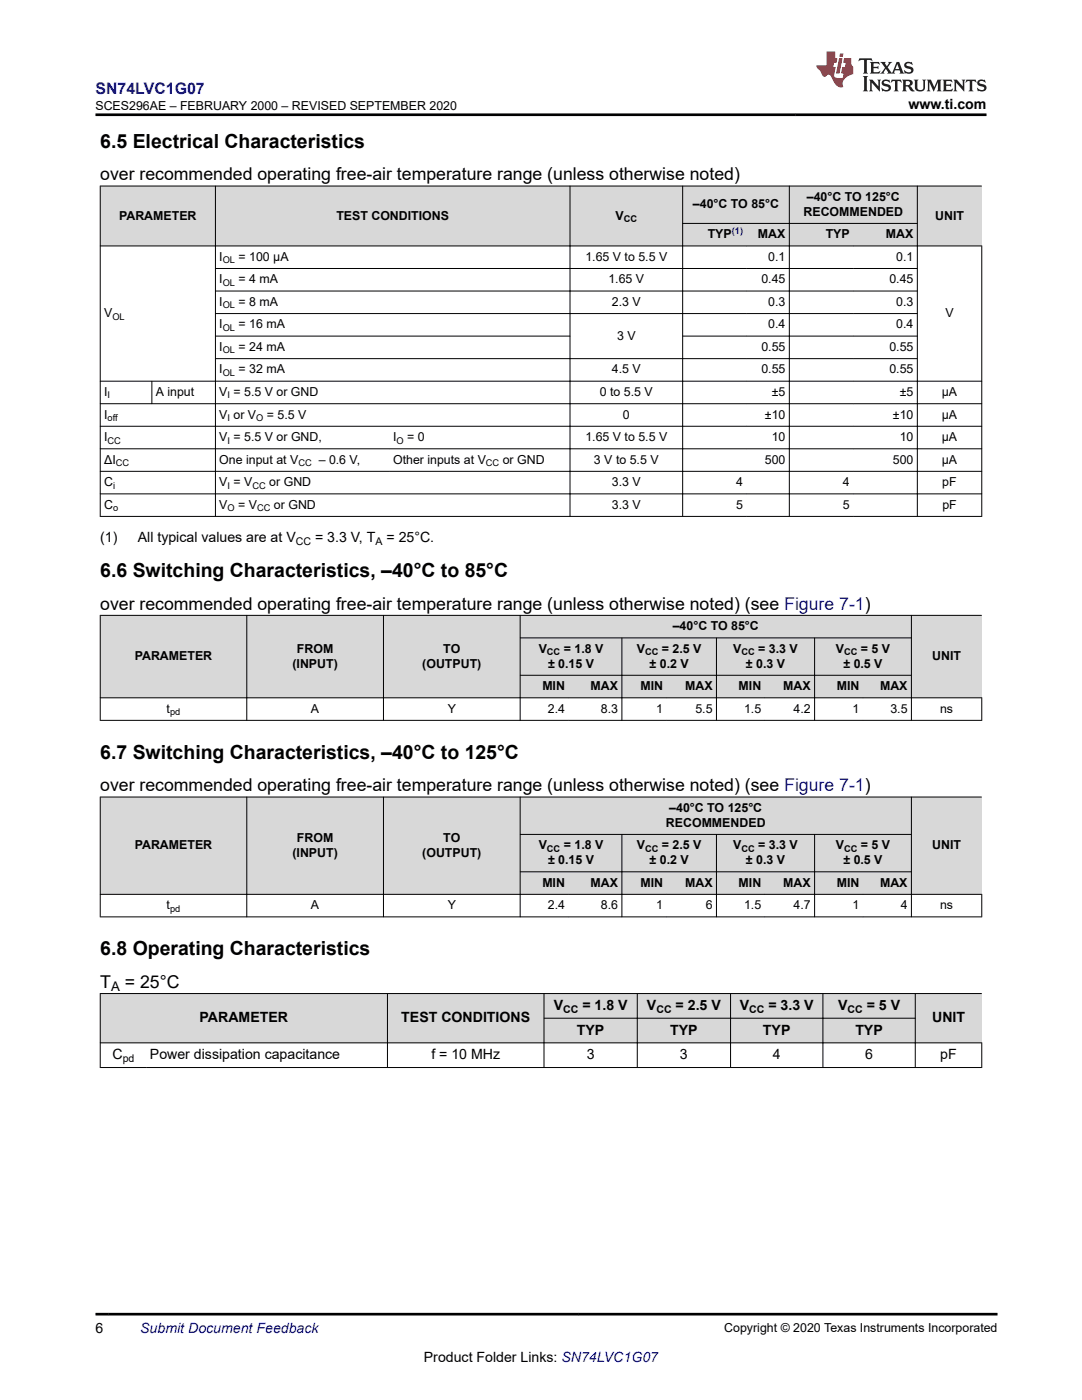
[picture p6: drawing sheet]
<svg xmlns="http://www.w3.org/2000/svg" width="216mm" height="279mm" viewBox="0 0 216 279" stroke-linecap="round" stroke-linejoin="round" font-family="sans-serif">
<defs><g id="words">
<g font-size="3.9">
<text x="20" y="29.5">6.5 Electrical Characteristics</text>
<text x="20" y="115.2">6.6 Switching Characteristics, –40°C to 85°C</text>
<text x="20" y="151.4">6.7 Switching Characteristics, –40°C to 125°C</text>
<text x="20" y="190.7">6.8 Operating Characteristics</text>
</g>
<g font-size="3.5">
<text x="20" y="36">over recommended operating free-air temperature range (unless otherwise noted)</text>
<text x="20" y="121.6">over recommended operating free-air temperature range (unless otherwise noted) (see Figure 7-1)</text>
<text x="20" y="157.9">over recommended operating free-air temperature range (unless otherwise noted) (see Figure 7-1)</text>
<text x="20" y="197.1">T</text>
<text x="24.9" y="197.1">= 25°C</text>
</g>
<text font-size="3.2" fill="#00f" x="19" y="18.7">SN74LVC1G07</text>
<g font-size="2.8">
<text x="181.3" y="21.8">www.ti.com</text>
<text x="20" y="108.2">(1)</text>
<text x="27.5" y="108.2">All typical values are at V</text>
<text x="62.9" y="108.2">= 3.3 V, T</text>
<text x="77.1" y="108.2">= 25°C.</text>
<text x="110.5" y="201.6">V</text>
<text x="116.2" y="201.6">= 1.8 V</text>
<text x="129.1" y="201.6">V</text>
<text x="134.8" y="201.6">= 2.5 V</text>
<text x="147.6" y="201.6">V</text>
<text x="153.3" y="201.6">= 3.3 V</text>
<text x="167.2" y="201.6">V</text>
<text x="172.9" y="201.6">= 5 V</text>
<text x="39.8" y="204">PARAMETER</text>
<text x="80.1" y="204">TEST CONDITIONS</text>
<text x="115.1" y="206.5">TYP</text>
<text x="133.7" y="206.5">TYP</text>
<text x="152.2" y="206.5">TYP</text>
<text x="170.7" y="206.5">TYP</text>
<text x="186" y="204">UNIT</text>
<text x="22.4" y="211.4">C</text>
<text x="29.9" y="211.4">Power dissipation capacitance</text>
<text x="86.1" y="211.4">f = 10 MHz</text>
<text x="117.1" y="211.4">3</text>
<text x="135.7" y="211.4">3</text>
<text x="154.2" y="211.4">4</text>
<text x="172.6" y="211.4">6</text>
<text x="187.6" y="211.4">pF</text>
<text x="19" y="266.1">6</text>
<text x="84.6" y="271.7">Product Folder Links: SN74LVC1G07</text>
</g>
<text font-size="2.8" fill="#00f" x="28" y="266.1">Submit Document Feedback</text>
<text font-size="2.6" x="22.2" y="197.8">A</text>
<g font-size="2.5">
<text x="19" y="21.9">SCES296AE – FEBRUARY 2000 – REVISED SEPTEMBER 2020</text>
<text x="138.3" y="41.6">–40°C TO 85°C</text>
<text x="161" y="40.1">–40°C TO 125°C</text>
<text x="23.8" y="43.8">PARAMETER</text>
<text x="67.1" y="43.8">TEST CONDITIONS</text>
<text x="122.8" y="43.8">V</text>
<text x="141.2" y="47.5">TYP</text>
<text x="151.2" y="47.5">MAX</text>
<text x="160.3" y="43.1">RECOMMENDED</text>
<text x="164.8" y="47.5">TYP</text>
<text x="176.8" y="47.5">MAX</text>
<text x="186.6" y="43.8">UNIT</text>
<text x="43.8" y="52">I</text>
<text x="47.6" y="52">= 100 µA</text>
<text x="116.8" y="52">1.65 V to 5.5 V</text>
<text x="153.3" y="52">0.1</text>
<text x="178.8" y="52">0.1</text>
<text x="43.8" y="56.5">I</text>
<text x="47.6" y="56.5">= 4 mA</text>
<text x="121.4" y="56.5">1.65 V</text>
<text x="151.9" y="56.5">0.45</text>
<text x="177.5" y="56.5">0.45</text>
<text x="20.8" y="63.3">V</text>
<text x="43.8" y="65.5">I</text>
<text x="43.8" y="61">I</text>
<text x="47.6" y="65.5">= 16 mA</text>
<text x="47.6" y="61">= 8 mA</text>
<text x="122.1" y="61">2.3 V</text>
<text x="153.3" y="65.5">0.4</text>
<text x="153.3" y="61">0.3</text>
<text x="178.8" y="65.5">0.4</text>
<text x="178.8" y="61">0.3</text>
<text x="188.6" y="63.3">V</text>
<text x="43.8" y="70">I</text>
<text x="47.6" y="70">= 24 mA</text>
<text x="123.1" y="67.8">3 V</text>
<text x="151.9" y="70">0.55</text>
<text x="177.5" y="70">0.55</text>
<text x="43.8" y="74.5">I</text>
<text x="47.6" y="74.5">= 32 mA</text>
<text x="122.1" y="74.5">4.5 V</text>
<text x="151.9" y="74.5">0.55</text>
<text x="177.5" y="74.5">0.55</text>
<text x="20.8" y="83.5">I</text>
<text x="20.8" y="79">I</text>
<text x="31.1" y="79">A input</text>
<text x="43.8" y="79">V = 5.5 V or GND</text>
<text x="43.8" y="83.5">V or V</text>
<text x="53.3" y="83.5">= 5.5 V</text>
<text x="119.7" y="79">0 to 5.5 V</text>
<text x="124.3" y="83.5">0</text>
<text x="152.6" y="83.5">±10</text>
<text x="154" y="79">±5</text>
<text x="178.2" y="83.5">±10</text>
<text x="179.5" y="79">±5</text>
<text x="187.9" y="79">µA</text>
<text x="187.9" y="83.5">µA</text>
<text x="20.8" y="88">I</text>
<text x="43.8" y="88">V = 5.5 V or GND,</text>
<text x="78.4" y="88">I</text>
<text x="81.2" y="88">= 0</text>
<text x="116.8" y="88">1.65 V to 5.5 V</text>
<text x="154" y="88">10</text>
<text x="179.5" y="88">10</text>
<text x="187.9" y="88">µA</text>
<text x="20.8" y="92.5">ΔI</text>
<text x="43.8" y="92.5">One input at V</text>
<text x="63.6" y="92.5">– 0.6 V,</text>
<text x="78.4" y="92.5">Other inputs at V</text>
<text x="100.3" y="92.5">or GND</text>
<text x="118.5" y="92.5">3 V to 5.5 V</text>
<text x="152.6" y="92.5">500</text>
<text x="178.2" y="92.5">500</text>
<text x="187.9" y="92.5">µA</text>
<text x="20.8" y="101.5">C</text>
<text x="20.8" y="97">C</text>
<text x="43.8" y="97">V = V</text>
<text x="43.8" y="101.5">V</text>
<text x="47.5" y="101.5">= V</text>
<text x="53.7" y="97">or GND</text>
<text x="54.7" y="101.5">or GND</text>
<text x="122.1" y="97">3.3 V</text>
<text x="122.1" y="101.5">3.3 V</text>
<text x="146.9" y="97">4</text>
<text x="146.9" y="101.5">5</text>
<text x="168.2" y="97">4</text>
<text x="168.2" y="101.5">5</text>
<text x="188" y="97">pF</text>
<text x="188" y="101.5">pF</text>
<text x="134.2" y="125.8">–40°C TO 85°C</text>
<text x="26.9" y="131.7">PARAMETER</text>
<text x="59.2" y="130.3">FROM</text>
<text x="88.5" y="130.3">TO</text>
<text x="107.5" y="130.3">V</text>
<text x="112.5" y="130.3">= 1.8 V</text>
<text x="127.1" y="130.3">V</text>
<text x="132.1" y="130.3">= 2.5 V</text>
<text x="146.3" y="130.3">V</text>
<text x="151.3" y="130.3">= 3.3 V</text>
<text x="166.8" y="130.3">V</text>
<text x="171.8" y="130.3">= 5 V</text>
<text x="186" y="131.7">UNIT</text>
<text x="58.4" y="133.2">(INPUT)</text>
<text x="84.3" y="133.2">(OUTPUT)</text>
<text x="108.2" y="137.7">MIN</text>
<text x="109.4" y="133.2">± 0.15 V</text>
<text x="117.8" y="137.7">MAX</text>
<text x="127.8" y="137.7">MIN</text>
<text x="129.6" y="133.2">± 0.2 V</text>
<text x="136.7" y="137.7">MAX</text>
<text x="147.4" y="137.7">MIN</text>
<text x="148.8" y="133.2">± 0.3 V</text>
<text x="156.3" y="137.7">MAX</text>
<text x="167" y="137.7">MIN</text>
<text x="168.3" y="133.2">± 0.5 V</text>
<text x="175.6" y="137.7">MAX</text>
<text x="33.2" y="142.2">t</text>
<text x="62.1" y="142.2">A</text>
<text x="89.3" y="142.2">Y</text>
<text x="109.3" y="142.2">2.4</text>
<text x="119.9" y="142.2">8.3</text>
<text x="131" y="142.2">1</text>
<text x="138.8" y="142.2">5.5</text>
<text x="148.5" y="142.2">1.5</text>
<text x="158.3" y="142.2">4.2</text>
<text x="170.1" y="142.2">1</text>
<text x="177.7" y="142.2">3.5</text>
<text x="187.6" y="142.2">ns</text>
<text x="132.9" y="165">RECOMMENDED</text>
<text x="133.6" y="162">–40°C TO 125°C</text>
<text x="26.9" y="169.5">PARAMETER</text>
<text x="58.4" y="171">(INPUT)</text>
<text x="59.2" y="168">FROM</text>
<text x="84.3" y="171">(OUTPUT)</text>
<text x="88.5" y="168">TO</text>
<text x="107.5" y="169.5">V</text>
<text x="109.4" y="172.4">± 0.15 V</text>
<text x="112.5" y="169.5">= 1.8 V</text>
<text x="127.1" y="169.5">V</text>
<text x="129.6" y="172.4">± 0.2 V</text>
<text x="132.1" y="169.5">= 2.5 V</text>
<text x="146.3" y="169.5">V</text>
<text x="148.8" y="172.4">± 0.3 V</text>
<text x="151.3" y="169.5">= 3.3 V</text>
<text x="166.8" y="169.5">V</text>
<text x="168.3" y="172.4">± 0.5 V</text>
<text x="171.8" y="169.5">= 5 V</text>
<text x="186" y="169.5">UNIT</text>
<text x="108.2" y="176.9">MIN</text>
<text x="117.8" y="176.9">MAX</text>
<text x="127.8" y="176.9">MIN</text>
<text x="136.7" y="176.9">MAX</text>
<text x="147.4" y="176.9">MIN</text>
<text x="156.3" y="176.9">MAX</text>
<text x="167" y="176.9">MIN</text>
<text x="175.6" y="176.9">MAX</text>
<text x="33.2" y="181.4">t</text>
<text x="62.1" y="181.4">A</text>
<text x="89.3" y="181.4">Y</text>
<text x="109.3" y="181.4">2.4</text>
<text x="119.9" y="181.4">8.6</text>
<text x="131" y="181.4">1</text>
<text x="140.8" y="181.4">6</text>
<text x="148.5" y="181.4">1.5</text>
<text x="158.3" y="181.4">4.7</text>
<text x="170.1" y="181.4">1</text>
<text x="179.7" y="181.4">4</text>
<text x="187.6" y="181.4">ns</text>
<text x="144.5" y="265.8">Copyright © 2020 Texas Instruments Incorporated</text>
</g>
<g font-size="2.1">
<text x="59" y="108.8">CC</text>
<text x="74.9" y="108.8">A</text>
<text x="112.4" y="202.1">CC</text>
<text x="131" y="202.1">CC</text>
<text x="149.5" y="202.1">CC</text>
<text x="169.1" y="202.1">CC</text>
<text x="24.5" y="212">pd</text>
</g>
<g font-size="1.9">
<text x="124.5" y="44.3">CC</text>
<text x="44.4" y="52.5">OL</text>
<text x="44.4" y="57">OL</text>
<text x="22.4" y="63.8">OL</text>
<text x="44.4" y="61.5">OL</text>
<text x="44.4" y="66">OL</text>
<text x="44.4" y="70.5">OL</text>
<text x="44.4" y="75">OL</text>
<text x="21.5" y="79.5">I</text>
<text x="45.4" y="79.5">I</text>
<text x="21.5" y="84">off</text>
<text x="21.5" y="88.5">CC</text>
<text x="45.4" y="88.5">I</text>
<text x="45.4" y="84">I</text>
<text x="51.1" y="84">O</text>
<text x="79.1" y="88.5">O</text>
<text x="23.1" y="93">CC</text>
<text x="59.5" y="93">CC</text>
<text x="97" y="93">CC</text>
<text x="22.6" y="97.5">i</text>
<text x="45.4" y="97.5">I</text>
<text x="50.4" y="97.5">CC</text>
<text x="22.5" y="102">o</text>
<text x="45.4" y="102">O</text>
<text x="51.3" y="102">CC</text>
<text x="109.1" y="130.8">CC</text>
<text x="128.7" y="130.8">CC</text>
<text x="147.9" y="130.8">CC</text>
<text x="168.4" y="130.8">CC</text>
<text x="33.9" y="142.7">pd</text>
<text x="109.1" y="170">CC</text>
<text x="128.7" y="170">CC</text>
<text x="147.9" y="170">CC</text>
<text x="168.4" y="170">CC</text>
<text x="33.9" y="181.9">pd</text>
</g>
<text font-size="1.9" fill="#00f" x="146" y="46.7">(1)</text>
</g></defs>
<g fill="#d8d8d8">
<path d="M20 37.1h175.9v7.5h-175.9z" fill-rule="evenodd"/>
<path d="M20 44.6h175.9v4.5h-175.9z" fill-rule="evenodd"/>
<path d="M20.1 37.2h22.8v11.8h-22.8z" fill-rule="evenodd"/>
<path d="M43 37.2h70.7v11.8h-70.7z" fill-rule="evenodd"/>
<path d="M113.8 37.2h22.4v11.8h-22.4z" fill-rule="evenodd"/>
<path d="M136.3 37.2h21.1v7.3h-21.1z" fill-rule="evenodd"/>
<path d="M157.6 37.2h25.4v7.3h-25.4z" fill-rule="evenodd"/>
<path d="M183.1 37.2h12.8v11.8h-12.8z" fill-rule="evenodd"/>
<path d="M136.3 44.6h12.7v4.4h-12.7z" fill-rule="evenodd"/>
<path d="M149 44.6h8.4v4.4h-8.4z" fill-rule="evenodd"/>
<path d="M157.6 44.6h12.7v4.4h-12.7z" fill-rule="evenodd"/>
<path d="M170.3 44.6h12.7v4.4h-12.7z" fill-rule="evenodd"/>
</g>
<g fill="none" stroke="#000" stroke-width=".2">
<path d="M19.9 37.1h176M20 37.1v66M43 37.1v66M113.7 37.1v66M136.2 37.1v66M157.5 37.1v66M183 37.1v66M19.9 49.1h176.1M42.9 53.6h140.2M42.9 58.1h140.2M136.2 44.6h46.9M195.9 49v54.1"/>
<path d="M19.9 76.1h176.1M30.3 76v4.6M42.9 62.6h140.2M42.9 67.1h70.9M42.9 71.6h140.2M136.2 67.1h46.9M19.9 80.6h176.1M19.9 85.1h176.1M19.9 89.6h176.1M19.9 94.1h176.1M19.9 98.6h176.1M19.9 103.1h176.1"/>
</g>
<g fill="#d8d8d8">
<path d="M20 122.8h175.9v4.5h-175.9z" fill-rule="evenodd"/>
<path d="M20 127.3h175.9v7.5h-175.9z" fill-rule="evenodd"/>
<path d="M20 134.8h175.9v4.5h-175.9z" fill-rule="evenodd"/>
<path d="M20.1 122.9h29.1v16.3h-29.1z" fill-rule="evenodd"/>
<path d="M49.3 122.9h27.2v16.3h-27.2z" fill-rule="evenodd"/>
<path d="M76.6 122.9h27.1v16.3h-27.1z" fill-rule="evenodd"/>
<path d="M103.9 122.9h77.9v4.3h-77.9z" fill-rule="evenodd"/>
<path d="M181.9 122.9h14v16.3h-14z" fill-rule="evenodd"/>
<path d="M103.9 127.4h20.1v7.3h-20.1z" fill-rule="evenodd"/>
<path d="M124.2 127.4h18.7v7.3h-18.7z" fill-rule="evenodd"/>
<path d="M143 127.4h19.5v7.3h-19.5z" fill-rule="evenodd"/>
<path d="M162.6 127.4h19.2v7.3h-19.2z" fill-rule="evenodd"/>
<path d="M103.9 134.8h9.5v4.4h-9.5z" fill-rule="evenodd"/>
<path d="M113.4 134.8h10.6v4.4h-10.6z" fill-rule="evenodd"/>
<path d="M124.2 134.8h8.8v4.4h-8.8z" fill-rule="evenodd"/>
<path d="M133 134.8h9.9v4.4h-9.9z" fill-rule="evenodd"/>
<path d="M143 134.8h9.6v4.4h-9.6z" fill-rule="evenodd"/>
<path d="M152.6 134.8h9.9v4.4h-9.9z" fill-rule="evenodd"/>
<path d="M162.6 134.8h9.6v4.4h-9.6z" fill-rule="evenodd"/>
<path d="M172.2 134.8h9.6v4.4h-9.6z" fill-rule="evenodd"/>
</g>
<g fill="none" stroke="#000" stroke-width=".2">
<path d="M19.9 122.8h176M19.9 139.3h176.1M20 122.7v21.1M49.2 122.7v21.1M76.5 122.7v21.1M103.7 127.3h78.2M103.7 134.8h78.2M103.8 122.7v21.1M124.1 127.2v16.6M143 127.2v16.6M162.5 127.2v16.6M181.9 122.7v21.1"/>
<path d="M195.9 139.2v4.6M19.9 143.8h176.1"/>
</g>
<g fill="#d8d8d8">
<path d="M20 159.1h175.9v7.4h-175.9z" fill-rule="evenodd"/>
<path d="M20 166.5h175.9v7.5h-175.9z" fill-rule="evenodd"/>
<path d="M20 174h175.9v4.5h-175.9z" fill-rule="evenodd"/>
<path d="M20.1 159.1h29.1v19.3h-29.1z" fill-rule="evenodd"/>
<path d="M49.3 159.1h27.2v19.3h-27.2z" fill-rule="evenodd"/>
<path d="M76.6 159.1h27.1v19.3h-27.1z" fill-rule="evenodd"/>
<path d="M103.9 159.1h77.9v7.4h-77.9z" fill-rule="evenodd"/>
<path d="M181.9 159.1h14v19.3h-14z" fill-rule="evenodd"/>
<path d="M103.9 166.6h20.1v7.3h-20.1z" fill-rule="evenodd"/>
<path d="M124.2 166.6h18.7v7.3h-18.7z" fill-rule="evenodd"/>
<path d="M143 166.6h19.5v7.3h-19.5z" fill-rule="evenodd"/>
<path d="M162.6 166.6h19.2v7.3h-19.2z" fill-rule="evenodd"/>
<path d="M103.9 174h9.5v4.4h-9.5z" fill-rule="evenodd"/>
<path d="M113.4 174h10.6v4.4h-10.6z" fill-rule="evenodd"/>
<path d="M124.2 174h8.8v4.4h-8.8z" fill-rule="evenodd"/>
<path d="M133 174h9.9v4.4h-9.9z" fill-rule="evenodd"/>
<path d="M143 174h9.6v4.4h-9.6z" fill-rule="evenodd"/>
<path d="M152.6 174h9.9v4.4h-9.9z" fill-rule="evenodd"/>
<path d="M162.6 174h9.6v4.4h-9.6z" fill-rule="evenodd"/>
<path d="M172.2 174h9.6v4.4h-9.6z" fill-rule="evenodd"/>
</g>
<g fill="none" stroke="#000" stroke-width=".2">
<path d="M19.9 159.1h176M20 159v24M49.2 159v24M76.5 159v24M103.8 159v24M181.9 159v24M19.9 178.5h176.1M103.7 166.5h78.2M103.7 174h78.2M124.1 166.5v16.5M143 166.5v16.5M162.5 166.5v16.5"/>
<path d="M195.9 178.4v4.6M19.9 183h176.1"/>
</g>
<g fill="#d8d8d8">
<path d="M20 198.3h175.9v4.9h-175.9z" fill-rule="evenodd"/>
<path d="M20 203.2h175.9v4.9h-175.9z" fill-rule="evenodd"/>
<path d="M20.1 198.3h57.2v9.8h-57.2z" fill-rule="evenodd"/>
<path d="M77.4 198.3h31.1v9.8h-31.1z" fill-rule="evenodd"/>
<path d="M108.6 198.3h18.5v4.8h-18.5z" fill-rule="evenodd"/>
<path d="M127.2 198.3h18.5v4.8h-18.5z" fill-rule="evenodd"/>
<path d="M145.8 198.3h18.3v4.8h-18.3z" fill-rule="evenodd"/>
<path d="M164.3 198.3h18.3v4.8h-18.3z" fill-rule="evenodd"/>
<path d="M182.7 198.3h13.2v9.8h-13.2z" fill-rule="evenodd"/>
<path d="M108.6 203.3h18.5v4.8h-18.5z" fill-rule="evenodd"/>
<path d="M127.2 203.3h18.5v4.8h-18.5z" fill-rule="evenodd"/>
<path d="M145.8 203.3h18.3v4.8h-18.3z" fill-rule="evenodd"/>
<path d="M164.3 203.3h18.3v4.8h-18.3z" fill-rule="evenodd"/>
</g>
<path d="M19.9 198.3h176M20 198.2v14.9M77.3 198.2v14.9M108.5 198.2v14.9M127.2 198.2v14.9M145.8 198.2v14.9M164.2 198.2v14.9M182.6 198.2v14.9M19.9 208.1h176.1M19.9 213h176.1M108.5 203.2h74.2M195.9 208.1v5" fill="none" stroke="#000" stroke-width=".2"/>
<path d="M171.5 11.6l-.2 .6 .5-.2h.6v.1v2.2l-.2 .4h1l-.2-.4v-2.2v-.1h.5l.6 .2-.2-.6zM173.6 12.4l.2 .3v1.6l-.2 .4h1.9l.1-.6a1.08 1.08 0 0 1-1.3 .2v-.7h.6l.4 .2v-.7l-.4 .2h-.6v-.5l.2-.2a1 1 0 0 1 1 .3l-.1-.5zM175.7 12.4l.9 1.1-1 1.2h.9l-.2-.2 .5-.8 .4 .8-.2 .2h1.6l-.2-.2 .2-.5h.9l.1 .5-.1 .2h.9l-.2-.4-.8-1.9h-.5l-.9 2.1-.9-1.1 .9-1h-.8l.2 .2-.4 .6-.4-.6 .2-.2zM179 12.8l.4 1h-.7zM180.7 12.5a.65 .65 0 0 0-.2 .7 .65 .65 0 0 0 .6 .5l.6 .1 .1 .3a.79 .79 0 0 1-.7 .4 .79 .79 0 0 1-.7-.5l.1 .7 .2-.1a.93 .93 0 0 0 1.1 0 .93 .93 0 0 0 .4-.9 1.46 1.46 0 0 0-1.2-.6l-.1-.3a1.09 1.09 0 0 1 1.2 .2l-.2-.6-.1 .1-.5-.2zM172.2 15.2l.2 .4v2.2l-.2 .4h1l-.2-.4v-2.2l.2-.4zM173.4 15.9l.2 .4v1.5l-.2 .4h.8l-.3-.4 .1-1.3 1.6 1.8v-2l.2-.4h-.7l.1 .2 .1 1.1-1.2-1.3zM176.2 16a.65 .65 0 0 0-.2 .8 .65 .65 0 0 0 .6 .4l.6 .2 .1 .2a.79 .79 0 0 1-.7 .4 .79 .79 0 0 1-.7-.5l.1 .7 .2-.1a.93 .93 0 0 0 1.1 .1 .93 .93 0 0 0 .4-1 1.46 1.46 0 0 0-1.2-.5l-.1-.4a1.09 1.09 0 0 1 1.2 .2l-.1-.6-.2 .1-.5-.1zM177.9 15.9l-.1 .6a.63 .63 0 0 1 .8-.3v1.6l-.3 .4h1l-.2-.4v-1.6a.66 .66 0 0 1 .8 .3l-.1-.6zM180 15.9l.2 .4v1.5l-.2 .4h1l-.2-.2-.1-.7h.5l.1 .2a.79 .79 0 0 0 1.2 .6l-1-.9a.61 .61 0 0 0 .6-.6 .61 .61 0 0 0-.5-.7zM180.8 16.2h.1a.47 .47 0 0 1 .5 .1 .47 .47 0 0 1 .1 .5l-.1 .1-.7 .1zM182.3 15.9l.2 .2a2.27 2.27 0 0 0 .4 2 1.04 1.04 0 0 0 1.7-.7v-1.3l.2-.2h-.8l.2 .4v1.1a.6 .6 0 0 1-.6 .6 .6 .6 0 0 1-.6-.6v-1.1l.3-.4zM184.9 15.9l.2 .4v1.5l-.2 .4h.8l-.3-.4v-1.4l.9 1.9 .9-1.9v1.4l-.3 .4h1l-.2-.4v-1.5l.2-.4h-.8l-.7 1.5-.6-1.5zM188.1 15.9l.2 .4v1.5l-.2 .4h1.9l.1-.6a1.09 1.09 0 0 1-1.3 .2v-.7h.6l.4 .2v-.6l-.4 .2h-.6v-.6l.2-.1a1.01 1.01 0 0 1 1 .3l-.1-.6zM190.2 15.9l.3 .4v1.5l-.3 .4h.8l-.2-.4v-1.3l1.6 1.8v-2l.2-.4h-.7l.2 .2v1.1l-1.2-1.3zM192.8 15.9l-.1 .6a.63 .63 0 0 1 .8-.3v1.6l-.3 .4h1l-.2-.4v-1.6a.66 .66 0 0 1 .8 .3l-.1-.6zM195.2 16a.65 .65 0 0 0-.2 .8 .65 .65 0 0 0 .6 .4l.6 .2 .2 .2a.79 .79 0 0 1-.7 .4 .79 .79 0 0 1-.7-.5l.1 .7 .2-.1a.93 .93 0 0 0 1 .1 .93 .93 0 0 0 .5-1 1.46 1.46 0 0 0-1.3-.5v-.4a1.09 1.09 0 0 1 1.2 .2l-.2-.6-.2 .1-.5-.1z" fill="#231f20"/>
<path d="M164.9 10.3v2.7h-2l.1 .4 .8 1a.95 .95 0 0 0 1 .9 .59 .59 0 0 1 .5-.4 .59 .59 0 0 1 .5 .3l.4 .8a1.59 1.59 0 0 0 2.1 1.4 1.61 1.61 0 0 1 1-2.3l1-.3-.1-1.5a1.59 1.59 0 0 1-.3-1.7h-1.5l-.2 .9h.6l-.2 .9h-.5l-.2 .9v.3l.4 .1-.1 .9h-.7a.73 .73 0 0 1-1-.7l.3-1.5h-.5l.1-.9h.5l.2-.9h-.5v-1.3zM167.4 11.6l-.6 3.1h.7l.6-3.1zM167.6 10.7l-.1 .6h.7l.1-.6z" fill="#ed1c24"/>
<path d="M19 22.9h177.8M19 262.3h180" fill="none" stroke="#000" stroke-width=".53"/>
<use href="#words"/>
</svg>
